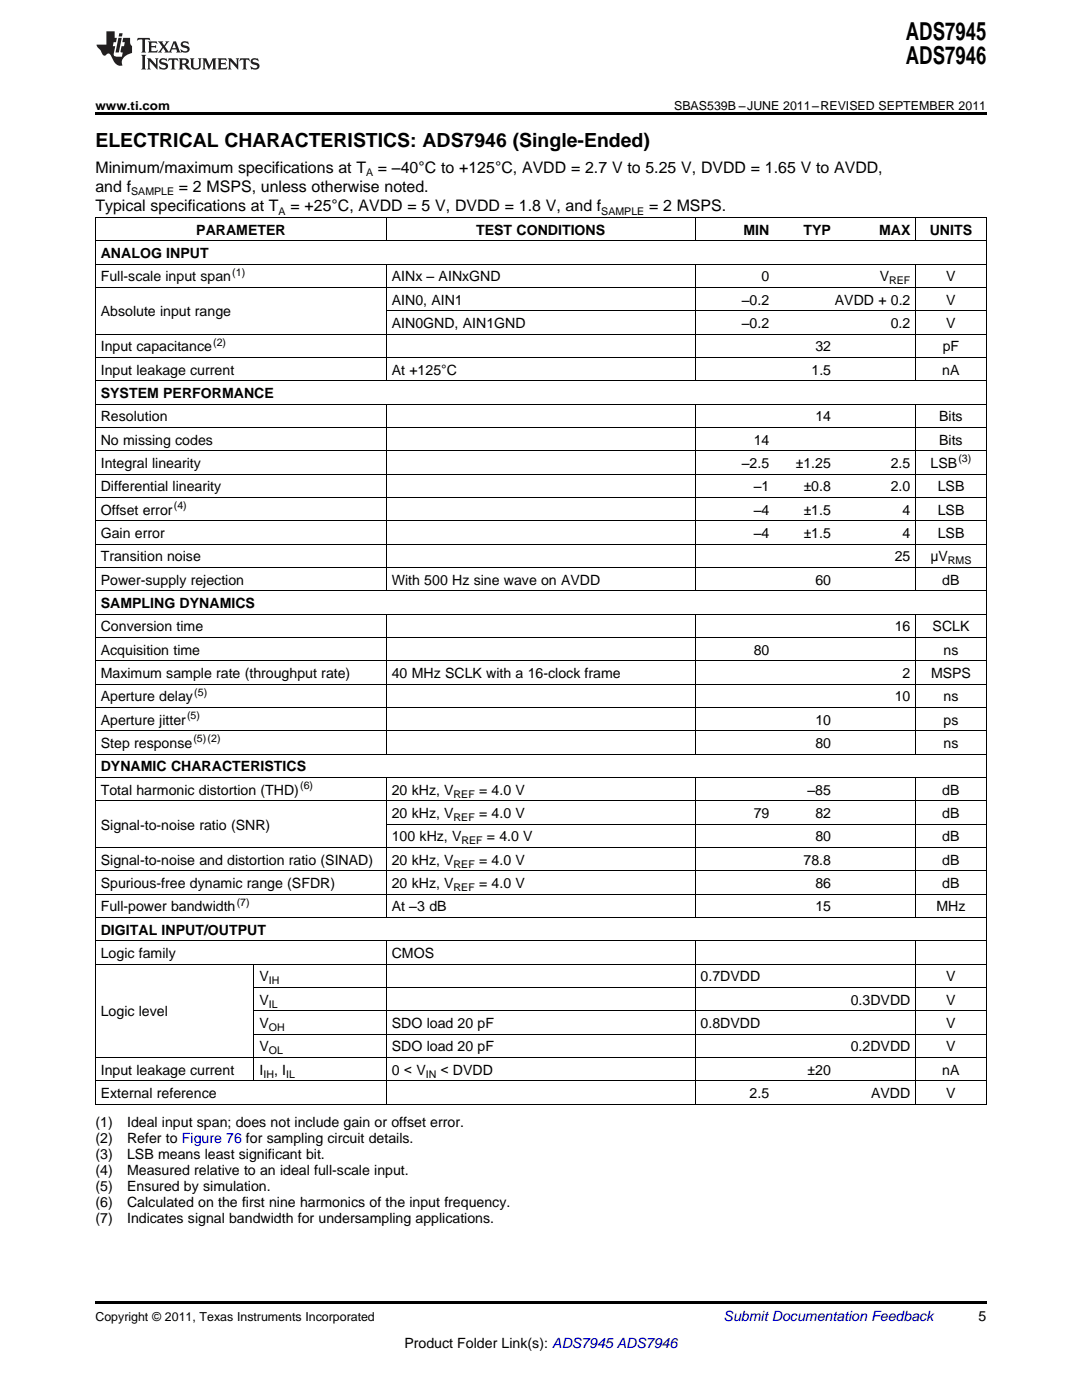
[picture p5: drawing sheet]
<svg xmlns="http://www.w3.org/2000/svg" width="216mm" height="279mm" viewBox="0 0 216 279" stroke-linecap="round" stroke-linejoin="round" font-family="sans-serif">
<defs><g id="words">
<g font-size="4.9">
<text x="180.8" y="7.9">ADS7945</text>
<text x="180.8" y="12.8">ADS7946</text>
</g>
<text font-size="3.9" x="19" y="29.3">ELECTRICAL CHARACTERISTICS: ADS7946 (Single-Ended)</text>
<g font-size="3.2">
<text x="19" y="34.4">Minimum/maximum specifications at T</text>
<text x="75.4" y="34.4">= –40°C to +125°C, AVDD = 2.7 V to 5.25 V, DVDD = 1.65 V to AVDD,</text>
<text x="19" y="38.3">and f</text>
<text x="35.7" y="38.3">= 2 MSPS, unless otherwise noted.</text>
<text x="19" y="42.2">Typical specifications at T</text>
<text x="58" y="42.2">= +25°C, AVDD = 5 V, DVDD = 1.8 V, and f</text>
<text x="129.5" y="42.2">= 2 MSPS.</text>
</g>
<g font-size="2.8">
<text x="39.2" y="46.8">PARAMETER</text>
<text x="95" y="46.8">TEST CONDITIONS</text>
<text x="148.3" y="46.8">MIN</text>
<text x="160.3" y="46.8">TYP</text>
<text x="175.4" y="46.8">MAX</text>
<text x="185.5" y="46.8">UNITS</text>
<text x="20.1" y="51.5">ANALOG INPUT</text>
<text x="20.1" y="56.2">Full-scale input span</text>
<text x="78.2" y="56.2">AINx – AINxGND</text>
<text x="151.9" y="56.2">0</text>
<text x="175.5" y="56.2">V</text>
<text x="188.8" y="56.2">V</text>
<text x="20.1" y="63.1">Absolute input range</text>
<text x="78.2" y="60.8">AIN0, AIN1</text>
<text x="78.2" y="65.5">AIN0GND, AIN1GND</text>
<text x="148" y="60.8">–0.2</text>
<text x="148" y="65.5">–0.2</text>
<text x="166.6" y="60.8">AVDD + 0.2</text>
<text x="177.7" y="65.5">0.2</text>
<text x="188.8" y="60.8">V</text>
<text x="188.8" y="65.5">V</text>
<text x="20.1" y="70.1">Input capacitance</text>
<text x="162.7" y="70.1">32</text>
<text x="188.1" y="70.1">pF</text>
<text x="20.1" y="74.8">Input leakage current</text>
<text x="78.2" y="74.8">At +125°C</text>
<text x="161.9" y="74.8">1.5</text>
<text x="188" y="74.8">nA</text>
<text x="20.1" y="79.4">SYSTEM PERFORMANCE</text>
<text x="20.1" y="84.1">Resolution</text>
<text x="20.1" y="88.8">No missing codes</text>
<text x="150.4" y="88.8">14</text>
<text x="162.7" y="84.1">14</text>
<text x="187.4" y="84.1">Bits</text>
<text x="187.4" y="88.8">Bits</text>
<text x="20.1" y="93.4">Integral linearity</text>
<text x="148" y="93.4">–2.5</text>
<text x="158.8" y="93.4">±1.25</text>
<text x="177.7" y="93.4">2.5</text>
<text x="185.7" y="93.4">LSB</text>
<text x="20.1" y="98.1">Differential linearity</text>
<text x="150.4" y="98.1">–1</text>
<text x="160.4" y="98.1">±0.8</text>
<text x="177.7" y="98.1">2.0</text>
<text x="187.1" y="98.1">LSB</text>
<text x="20.1" y="102.7">Offset error</text>
<text x="20.1" y="107.4">Gain error</text>
<text x="150.4" y="102.7">–4</text>
<text x="150.4" y="107.4">–4</text>
<text x="160.4" y="102.7">±1.5</text>
<text x="160.4" y="107.4">±1.5</text>
<text x="180.1" y="102.7">4</text>
<text x="180.1" y="107.4">4</text>
<text x="187.1" y="102.7">LSB</text>
<text x="187.1" y="107.4">LSB</text>
<text x="20.1" y="112">Transition noise</text>
<text x="178.5" y="112">25</text>
<text x="185.7" y="112">µV</text>
<text x="20.1" y="116.7">Power-supply rejection</text>
<text x="78.2" y="116.7">With 500 Hz sine wave on AVDD</text>
<text x="162.7" y="116.7">60</text>
<text x="188" y="116.7">dB</text>
<text x="20.1" y="121.4">SAMPLING DYNAMICS</text>
<text x="20.1" y="126">Conversion time</text>
<text x="20.1" y="130.7">Acquisition time</text>
<text x="150.4" y="130.7">80</text>
<text x="178.5" y="126">16</text>
<text x="186.1" y="126">SCLK</text>
<text x="188.3" y="130.7">ns</text>
<text x="20.1" y="135.3">Maximum sample rate (throughput rate)</text>
<text x="78.2" y="135.3">40 MHz SCLK with a 16-clock frame</text>
<text x="180.1" y="135.3">2</text>
<text x="185.8" y="135.3">MSPS</text>
<text x="20.1" y="140">Aperture delay</text>
<text x="178.5" y="140">10</text>
<text x="188.3" y="140">ns</text>
<text x="20.1" y="144.6">Aperture jitter</text>
<text x="20.1" y="149.3">Step response</text>
<text x="162.7" y="144.6">10</text>
<text x="162.7" y="149.3">80</text>
<text x="188.3" y="144.6">ps</text>
<text x="188.3" y="149.3">ns</text>
<text x="20.1" y="154">DYNAMIC CHARACTERISTICS</text>
<text x="20.1" y="158.6">Total harmonic distortion (THD)</text>
<text x="78.2" y="158.6">20 kHz, V</text>
<text x="95.6" y="158.6">= 4.0 V</text>
<text x="161.1" y="158.6">–85</text>
<text x="188" y="158.6">dB</text>
<text x="20.1" y="165.6">Signal-to-noise ratio (SNR)</text>
<text x="78.2" y="163.3">20 kHz, V</text>
<text x="78.2" y="167.9">100 kHz, V</text>
<text x="95.6" y="163.3">= 4.0 V</text>
<text x="97.2" y="167.9">= 4.0 V</text>
<text x="150.4" y="163.3">79</text>
<text x="162.7" y="163.3">82</text>
<text x="162.7" y="167.9">80</text>
<text x="188" y="163.3">dB</text>
<text x="188" y="167.9">dB</text>
<text x="20.1" y="172.6">Signal-to-noise and distortion ratio (SINAD)</text>
<text x="78.2" y="172.6">20 kHz, V</text>
<text x="95.6" y="172.6">= 4.0 V</text>
<text x="160.3" y="172.6">78.8</text>
<text x="188" y="172.6">dB</text>
<text x="20.1" y="177.2">Spurious-free dynamic range (SFDR)</text>
<text x="78.2" y="177.2">20 kHz, V</text>
<text x="95.6" y="177.2">= 4.0 V</text>
<text x="162.7" y="177.2">86</text>
<text x="188" y="177.2">dB</text>
<text x="20.1" y="181.9">Full-power bandwidth</text>
<text x="78.2" y="181.9">At –3 dB</text>
<text x="162.7" y="181.9">15</text>
<text x="186.9" y="181.9">MHz</text>
<text x="20.1" y="186.5">DIGITAL INPUT/OUTPUT</text>
<text x="20.1" y="191.2">Logic family</text>
<text x="78.2" y="191.2">CMOS</text>
<text x="51.8" y="195.9">V</text>
<text x="139.8" y="195.9">0.7DVDD</text>
<text x="188.8" y="195.9">V</text>
<text x="20.1" y="202.8">Logic level</text>
<text x="51.8" y="200.5">V</text>
<text x="169.8" y="200.5">0.3DVDD</text>
<text x="188.8" y="200.5">V</text>
<text x="51.8" y="205.2">V</text>
<text x="51.8" y="209.8">V</text>
<text x="78.2" y="205.2">SDO load 20 pF</text>
<text x="78.2" y="209.8">SDO load 20 pF</text>
<text x="139.8" y="205.2">0.8DVDD</text>
<text x="169.8" y="209.8">0.2DVDD</text>
<text x="188.8" y="205.2">V</text>
<text x="188.8" y="209.8">V</text>
<text x="20.1" y="214.5">Input leakage current</text>
<text x="51.8" y="214.5">I</text>
<text x="54.7" y="214.5">, I</text>
<text x="78.2" y="214.5">0 &lt; V</text>
<text x="87.9" y="214.5">&lt; DVDD</text>
<text x="161.1" y="214.5">±20</text>
<text x="188" y="214.5">nA</text>
<text x="20.1" y="219.1">External reference</text>
<text x="149.6" y="219.1">2.5</text>
<text x="173.8" y="219.1">AVDD</text>
<text x="188.8" y="219.1">V</text>
<text x="19" y="225">(1)</text>
<text x="25.4" y="225">Ideal input span; does not include gain or offset error.</text>
<text x="19" y="228.2">(2)</text>
<text x="19" y="231.4">(3)</text>
<text x="25.4" y="228.2">Refer to Figure 76 for sampling circuit details.</text>
<text x="25.4" y="231.4">LSB means least significant bit.</text>
<text x="19" y="234.5">(4)</text>
<text x="19" y="237.7">(5)</text>
<text x="25.4" y="234.5">Measured relative to an ideal full-scale input.</text>
<text x="25.4" y="237.7">Ensured by simulation.</text>
<text x="19" y="240.9">(6)</text>
<text x="19" y="244.1">(7)</text>
<text x="25.4" y="240.9">Calculated on the first nine harmonics of the input frequency.</text>
<text x="25.4" y="244.1">Indicates signal bandwidth for undersampling applications.</text>
<text x="195.3" y="263.6">5</text>
<text x="80.7" y="269">Product Folder Link(s): ADS7945 ADS7946</text>
</g>
<text font-size="2.8" fill="#0000c8" x="144.4" y="263.6">Submit Documentation Feedback</text>
<g font-size="2.5">
<text x="19" y="21.9">www.ti.com</text>
<text x="134.5" y="21.9">SBAS539B –JUNE 2011–REVISED SEPTEMBER 2011</text>
<text x="19" y="263.6">Copyright © 2011, Texas Instruments Incorporated</text>
</g>
<g font-size="2.1">
<text x="73.1" y="35.1">A</text>
<text x="26.2" y="38.9">SAMPLE</text>
<text x="55.6" y="42.8">A</text>
<text x="120" y="42.8">SAMPLE</text>
<text x="46.4" y="55">(1)</text>
<text x="177.4" y="56.7">REF</text>
<text x="42.5" y="69">(2)</text>
<text x="191.2" y="92.3">(3)</text>
<text x="34.7" y="101.6">(4)</text>
<text x="189.2" y="112.6">RMS</text>
<text x="37.3" y="143.5">(5)</text>
<text x="38.8" y="138.9">(5)</text>
<text x="38.6" y="148.2">(5)(2)</text>
<text x="59.9" y="157.5">(6)</text>
<text x="90.5" y="159.2">REF</text>
<text x="90.5" y="163.8">REF</text>
<text x="90.5" y="173.1">REF</text>
<text x="92.1" y="168.5">REF</text>
<text x="90.5" y="177.8">REF</text>
<text x="47.2" y="180.8">(7)</text>
<text x="53.7" y="196.4">IH</text>
<text x="53.7" y="201.1">IL</text>
<text x="53.7" y="205.7">OH</text>
<text x="52.6" y="215.1">IH</text>
<text x="53.7" y="210.4">OL</text>
<text x="57.1" y="215.1">IL</text>
<text x="84.9" y="215.1">IN</text>
</g>
</g></defs>
<g fill="#231f20">
<path d="M27.5 7.6l-.1 .5 .4-.2h.6v.1v2.1l-.2 .4h1l-.3-.4v-2.1l.1-.1h.5l.5 .2-.2-.5zM29.5 8.3l.2 .3v1.5l-.2 .4h1.8l.2-.6a1.04 1.04 0 0 1-1.3 .2v-.7h.6l.3 .2v-.6l-.3 .2h-.6v-.6l.8-.1 .4 .3-.2-.5zM31.5 8.3l.9 1.1-.9 1.1h.8l-.2-.2 .5-.7 .4 .7-.2 .2h1.5l-.1-.2 .1-.4h.9l.1 .4-.2 .2h1l-.3-.3-.7-1.9h-.5l-.9 2-.8-1 .9-1h-.8l.1 .3-.3 .5-.4-.6 .2-.2zM34.7 8.6l.4 1h-.7zM36.3 8.4a.63 .63 0 0 0-.2 .7 .63 .63 0 0 0 .6 .4l.6 .2 .1 .2a.75 .75 0 0 1-.7 .4 .75 .75 0 0 1-.6-.5l.1 .7 .1-.1a1.11 1.11 0 0 0 1.5-.6 1.13 1.13 0 0 0-1.2-.8l-.1-.4a1.04 1.04 0 0 1 1.2 .2l-.2-.5-.1 .1-.5-.2zM28.2 10.9l.2 .4v2.2l-.2 .4h1l-.3-.4v-2.2l.3-.4zM29.3 11.6l.3 .4v1.5l-.3 .4h.8l-.2-.4v-1.3l1.5 1.7v-1.9l.2-.4h-.7l.2 .4v.9l-1.1-1.3zM32 11.8a.62 .62 0 0 0-.2 .7 .62 .62 0 0 0 .6 .4l.6 .1 .1 .3a.76 .76 0 0 1-.7 .3 .76 .76 0 0 1-.6-.4l.1 .7 .1-.1a1.11 1.11 0 0 0 1.5-.6 1.13 1.13 0 0 0-1.2-.8l-.1-.4a1.04 1.04 0 0 1 1.2 .2l-.2-.6-.1 .1-.5-.1zM33.7 11.6l-.2 .6a.61 .61 0 0 1 .8-.3v1.6l-.2 .4h.9l-.2-.4v-1.6a.63 .63 0 0 1 .8 .3l-.2-.6zM35.6 11.6l.3 .4v1.5l-.3 .4h1l-.2-.2v-.8l.5 .2a.76 .76 0 0 0 1.2 .7l-1-1a.58 .58 0 0 0 .6-.5 .58 .58 0 0 0-.5-.6zM36.4 11.9h.1a.45 .45 0 0 1 .5 .1 .45 .45 0 0 1 .1 .5l-.7 .2zM37.9 11.6l.2 .2a2.17 2.17 0 0 0 .3 1.9 .99 .99 0 0 0 1.6-.6v-1.1l.2-.4h-.7l.2 .2a1.92 1.92 0 0 1-.2 1.8 .6 .6 0 0 1-.9-.5v-1.1l.2-.4zM40.4 11.6l.2 .4v1.5l-.2 .4h.7l-.2-.4v-1.4l.8 1.8 .8-1.8v1.4l-.2 .4h.9l-.2-.4v-1.5l.2-.4h-.8l-.6 1.5-.6-1.5zM43.4 11.6l.2 .4v1.5l-.2 .4h1.8l.2-.6a1.04 1.04 0 0 1-1.3 .1v-.6h.5l.4 .2v-.6l-.4 .2h-.5v-.7h.8l.3 .3-.1-.6zM45.5 11.6l.2 .4v1.5l-.2 .4h.7l-.2-.4v-1.3l1.5 1.7v-1.9l.2-.4h-.7l.2 .4v.9l-1.1-1.3zM47.9 11.6l-.1 .6a.61 .61 0 0 1 .8-.3v1.6l-.3 .4h1l-.3-.4 .1-1.6a.63 .63 0 0 1 .7 .3l-.1-.6zM50.2 11.8a.62 .62 0 0 0-.2 .7 .62 .62 0 0 0 .6 .4l.6 .1 .2 .3a.76 .76 0 0 1-.8 .3 .76 .76 0 0 1-.6-.4l.1 .7 .2-.1a1.11 1.11 0 0 0 1.5-.6 1.13 1.13 0 0 0-1.3-.8l-.1-.4a1.04 1.04 0 0 1 1.2 .2l-.1-.6-.2 .1-.5-.1z"/>
<path d="M21.2 6.3v2.6h-1.9l.1 .4 .7 .9a.91 .91 0 0 0 1 .8 .56 .56 0 0 1 .5-.3 .56 .56 0 0 1 .5 .3l.4 .8a1.53 1.53 0 0 0 1.9 1.2 1.54 1.54 0 0 1 1-2.1l.9-.3v-1.4a1.52 1.52 0 0 1-.3-1.6h-1.4l-.2 .8h.5l-.2 .8h-.4l-.2 1v.2l.4 .1-.2 .8a1.93 1.93 0 0 1-1.6-.3l.3-1.8h-.5l.2-.8h.4l.2-.8h-.4v-1.3zM23.6 7.6l-.6 2.9h.7l.6-2.9zM23.8 6.6l-.1 .7h.6l.2-.7z"/>
</g>
<path d="M19 22.5h177.8v.5h-177.8zM19 259.7h177.8v.5h-177.8z" fill="#000"/>
<g fill="none" stroke="#000" stroke-width=".2">
<path d="M19 57.4h177.8M19 52.7h177.8M19 48.1h177.8M19 43.4h177.8M19.1 43.5v176.9M77.1 43.5v4.6M77.1 52.8v23.3M138.7 43.5v4.6M138.7 52.8v23.3M182.7 43.5v4.6M182.7 52.8v23.3M196.8 43.5v176.9"/>
<path d="M19 76h177.8M19 71.3h177.8M19 66.7h177.8M77.1 62h119.7M19 99.3h177.8M19 94.6h177.8M19 90h177.8M19 85.3h177.8M19 80.7h177.8M77.1 80.7v37.3M138.7 80.7v37.3M182.7 80.7v37.3"/>
<path d="M19 117.9h177.8M19 113.3h177.8M19 108.6h177.8M19 103.9h177.8M19 136.5h177.8M19 131.9h177.8M19 127.2h177.8M19 122.6h177.8M77.1 122.6v28M138.7 122.6v28M182.7 122.6v28M19 159.8h177.8"/>
<path d="M19 155.2h177.8M19 150.5h177.8M19 145.9h177.8M19 141.2h177.8M77.1 155.2v28M138.7 155.2v28M182.7 155.2v28M19 178.5h177.8M19 173.8h177.8M19 169.1h177.8M77.1 164.5h119.7M19 192.4h177.8"/>
<path d="M19 187.8h177.8M19 183.1h177.8M50.7 192.5v23.3M50.7 197.1h146.1M77.1 187.8v32.6M138.7 187.8v32.6M182.7 187.8v32.6M19 215.7h177.8M19 211h177.8M50.7 206.4h146.1M50.7 201.7h146.1M19 220.4h177.8"/>
</g>
<use href="#words"/>
</svg>
